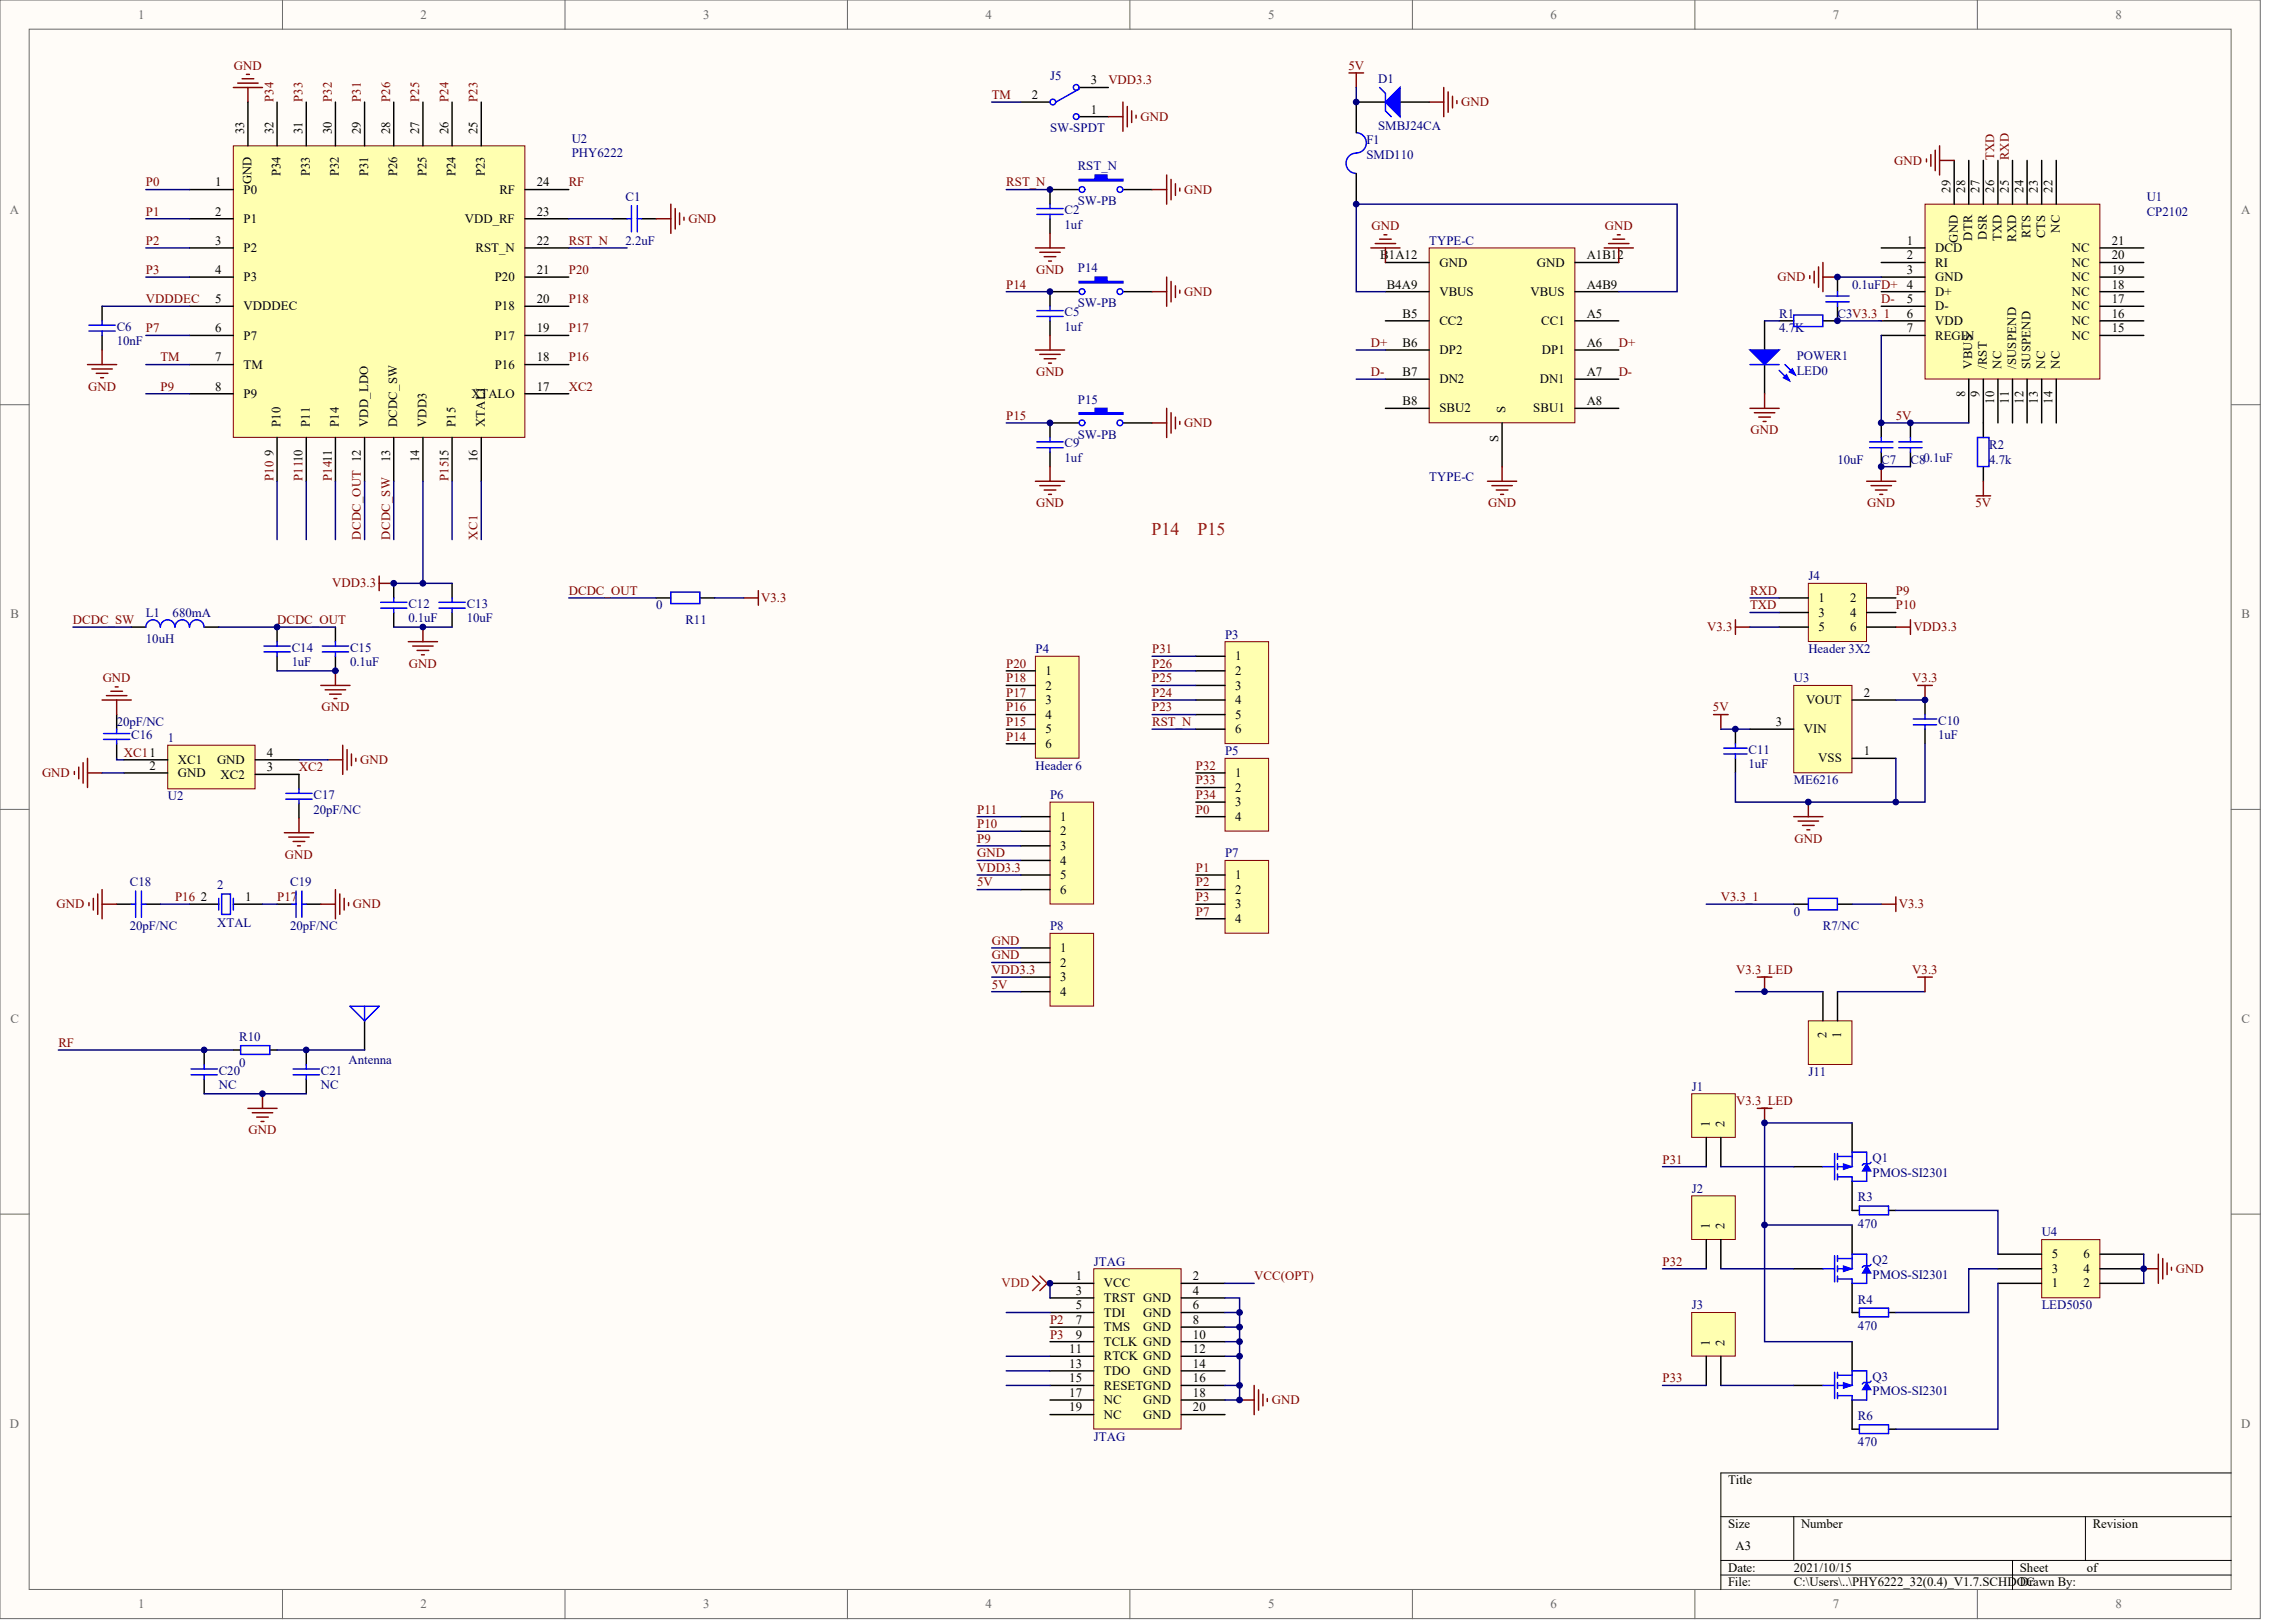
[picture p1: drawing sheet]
<svg xmlns="http://www.w3.org/2000/svg" width="840mm" height="594mm" viewBox="0 0 840 594" stroke-linecap="round" stroke-linejoin="round" font-family="sans-serif">
<defs><g id="words">
<g font-size="6.6" fill="#f00">
<text x="421.6" y="195.9">P14</text>
<text x="438.5" y="195.9">P15</text>
</g>
<g font-size="4.7" fill="#696969">
<text x="50.6" y="6.9">1</text>
<text x="154" y="6.9">2</text>
<text x="257.4" y="6.9">3</text>
<text x="360.9" y="6.9">4</text>
<text x="464.3" y="6.9">5</text>
<text x="567.7" y="6.9">6</text>
<text x="671.2" y="6.9">7</text>
<text x="774.6" y="6.9">8</text>
<text x="3.6" y="78.2">A</text>
<text x="820.6" y="78.2">A</text>
<text x="3.8" y="226.4">B</text>
<text x="820.8" y="226.4">B</text>
<text x="3.8" y="374.5">C</text>
<text x="820.8" y="374.5">C</text>
<text x="3.6" y="522.6">D</text>
<text x="820.6" y="522.6">D</text>
<text x="50.6" y="588.7">1</text>
<text x="154" y="588.7">2</text>
<text x="257.4" y="588.7">3</text>
<text x="360.9" y="588.7">4</text>
<text x="464.3" y="588.7">5</text>
<text x="567.7" y="588.7">6</text>
<text x="671.2" y="588.7">7</text>
<text x="774.6" y="588.7">8</text>
</g>
<g font-size="4.7" fill="#800000">
<text x="85.7" y="25.5">GND</text>
<text x="493.7" y="25.5">5V</text>
<text x="405.8" y="30.9">VDD3.3</text>
<text x="363.1" y="36.2">TM</text>
<text x="535.1" y="38.9">GND</text>
<text x="417.6" y="44.2">GND</text>
<text x="693.5" y="60.2">GND</text>
<text x="53.4" y="68.2">P0</text>
<text x="208.3" y="68.2">RF</text>
<text x="368.5" y="68.2">RST_N</text>
<text x="433.6" y="70.9">GND</text>
<text x="53.4" y="78.9">P1</text>
<text x="252" y="81.6">GND</text>
<text x="53.4" y="89.6">P2</text>
<text x="208.3" y="89.6">RST_N</text>
<text x="502.2" y="84.3">GND</text>
<text x="587.6" y="84.3">GND</text>
<text x="53.4" y="100.3">P3</text>
<text x="208.3" y="100.3">P20</text>
<text x="379.3" y="100.3">GND</text>
<text x="368.5" y="105.6">P14</text>
<text x="650.8" y="102.9">GND</text>
<text x="53.4" y="110.9">VDDDEC</text>
<text x="208.3" y="110.9">P18</text>
<text x="433.6" y="108.3">GND</text>
<text x="688.8" y="110.9">D-</text>
<text x="53.4" y="121.6">P7</text>
<text x="208.3" y="121.6">P17</text>
<text x="502" y="127">D+</text>
<text x="592.7" y="127">D+</text>
<text x="58.7" y="132.3">TM</text>
<text x="208.3" y="132.3">P16</text>
<text x="379.3" y="137.6">GND</text>
<text x="502" y="137.6">D-</text>
<text x="592.7" y="137.6">D-</text>
<text x="32.3" y="143">GND</text>
<text x="58.7" y="143">P9</text>
<text x="208.3" y="143">XC2</text>
<text x="368.5" y="153.7">P15</text>
<text x="694.2" y="153.7">5V</text>
<text x="433.6" y="156.3">GND</text>
<text x="641" y="159">GND</text>
<text x="379.3" y="185.7">GND</text>
<text x="544.9" y="185.7">GND</text>
<text x="683.7" y="185.7">GND</text>
<text x="723.3" y="185.7">5V</text>
<text x="121.6" y="215">VDD3.3</text>
<text x="208.3" y="217.7">DCDC_OUT</text>
<text x="278.7" y="220.4">V3.3</text>
<text x="640.8" y="217.7">RXD</text>
<text x="694.2" y="217.7">P9</text>
<text x="640.8" y="223">TXD</text>
<text x="694.2" y="223">P10</text>
<text x="26.7" y="228.4">DCDC_SW</text>
<text x="101.5" y="228.4">DCDC_OUT</text>
<text x="625.1" y="231.1">V3.3</text>
<text x="700.6" y="231.1">VDD3.3</text>
<text x="421.9" y="239.1">P31</text>
<text x="149.7" y="244.4">GND</text>
<text x="368.5" y="244.4">P20</text>
<text x="421.9" y="244.4">P26</text>
<text x="37.6" y="249.7">GND</text>
<text x="368.5" y="249.7">P18</text>
<text x="421.9" y="249.7">P25</text>
<text x="700.2" y="249.7">V3.3</text>
<text x="368.5" y="255.1">P17</text>
<text x="421.9" y="255.1">P24</text>
<text x="117.7" y="260.4">GND</text>
<text x="368.5" y="260.4">P16</text>
<text x="421.9" y="260.4">P23</text>
<text x="627.2" y="260.4">5V</text>
<text x="368.5" y="265.8">P15</text>
<text x="421.9" y="265.8">RST_N</text>
<text x="368.5" y="271.1">P14</text>
<text x="45.4" y="277">XC11</text>
<text x="131.9" y="279.6">GND</text>
<text x="437.9" y="281.8">P32</text>
<text x="15.4" y="284.4">GND</text>
<text x="109.5" y="282.3">XC2</text>
<text x="437.9" y="287.1">P33</text>
<text x="437.9" y="292.4">P34</text>
<text x="357.8" y="297.8">P11</text>
<text x="437.9" y="297.8">P0</text>
<text x="357.8" y="303.1">P10</text>
<text x="357.8" y="308.5">P9</text>
<text x="657" y="308.5">GND</text>
<text x="104.3" y="314.3">GND</text>
<text x="357.8" y="313.8">GND</text>
<text x="357.8" y="319.1">VDD3.3</text>
<text x="437.9" y="319.1">P1</text>
<text x="64.1" y="329.8">P16</text>
<text x="101.5" y="329.8">P17</text>
<text x="357.8" y="324.5">5V</text>
<text x="437.9" y="324.5">P2</text>
<text x="437.9" y="329.8">P3</text>
<text x="630.1" y="329.8">V3.3_1</text>
<text x="20.7" y="332.5">GND</text>
<text x="129.2" y="332.5">GND</text>
<text x="437.9" y="335.1">P7</text>
<text x="695.3" y="332.5">V3.3</text>
<text x="363.1" y="345.8">GND</text>
<text x="363.1" y="351.2">GND</text>
<text x="363.1" y="356.5">VDD3.3</text>
<text x="635.8" y="356.5">V3.3_LED</text>
<text x="700.2" y="356.5">V3.3</text>
<text x="363.1" y="361.8">5V</text>
<text x="21.4" y="383.2">RF</text>
<text x="635.8" y="404.5">V3.3_LED</text>
<text x="91" y="415.2">GND</text>
<text x="608.7" y="425.9">P31</text>
<text x="608.7" y="463.3">P32</text>
<text x="796.7" y="465.9">GND</text>
<text x="459.2" y="468.6">VCC(OPT)</text>
<text x="384.5" y="484.6">P2</text>
<text x="384.5" y="490">P3</text>
<text x="608.7" y="506">P33</text>
<text x="465.6" y="514">GND</text>
</g>
<g font-size="4.7" fill="#000080">
<text x="384.5" y="29.3">J5</text>
<text x="504.6" y="30.3">D1</text>
<text x="504.6" y="47.4">SMBJ24CA</text>
<text x="209.3" y="52.2">U2</text>
<text x="384.5" y="48.5">SW-SPDT</text>
<text x="500.3" y="52.8">F1</text>
<text x="209.3" y="57.6">PHY6222</text>
<text x="500.3" y="58.1">SMD110</text>
<text x="394.6" y="62.4">RST_N</text>
<text x="229.1" y="73.6">C1</text>
<text x="394.6" y="75.2">SW-PB</text>
<text x="786" y="73.6">U1</text>
<text x="389.8" y="78.4">C2</text>
<text x="389.8" y="83.7">1uf</text>
<text x="786" y="78.9">CP2102</text>
<text x="229.1" y="89.6">2.2uF</text>
<text x="523.3" y="89.6">TYPE-C</text>
<text x="394.6" y="99.7">P14</text>
<text x="678.2" y="105.6">0.1uFD+</text>
<text x="394.6" y="112.6">SW-PB</text>
<text x="389.8" y="115.8">C5</text>
<text x="651.5" y="116.3">R1</text>
<text x="672.8" y="116.3">C3V3.3_1</text>
<text x="42.7" y="121.1">C6</text>
<text x="389.8" y="121.1">1uf</text>
<text x="651.5" y="121.6">4.7K</text>
<text x="42.7" y="126.4">10nF</text>
<text x="657.9" y="131.8">POWER1</text>
<text x="657.9" y="137.1">LED0</text>
<text x="394.6" y="147.8">P15</text>
<text x="394.6" y="160.6">SW-PB</text>
<text x="389.8" y="163.8">C9</text>
<text x="728.4" y="164.3">R2</text>
<text x="389.8" y="169.1">1uf</text>
<text x="672.8" y="169.7">10uF</text>
<text x="688.8" y="169.7">C7</text>
<text x="699.5" y="169.7">C80.1uF</text>
<text x="728.4" y="169.7">4.7k</text>
<text x="523.3" y="176.1">TYPE-C</text>
<text x="662.1" y="212.4">J4</text>
<text x="53.4" y="225.7">L1</text>
<text x="63.2" y="225.7">680mA</text>
<text x="149.5" y="222.5">C12</text>
<text x="149.5" y="227.9">0.1uF</text>
<text x="170.9" y="222.5">C13</text>
<text x="170.9" y="227.9">10uF</text>
<text x="240.3" y="223">0</text>
<text x="251" y="228.4">R11</text>
<text x="448.6" y="233.7">P3</text>
<text x="53.4" y="235.3">10uH</text>
<text x="106.8" y="238.5">C14</text>
<text x="128.2" y="238.5">C15</text>
<text x="379.1" y="239.1">P4</text>
<text x="662.1" y="239.1">Header 3X2</text>
<text x="106.8" y="243.9">1uF</text>
<text x="128.2" y="243.9">0.1uF</text>
<text x="656.8" y="249.7">U3</text>
<text x="42.7" y="265.8">20pF/NC</text>
<text x="709.7" y="265.2">C10</text>
<text x="48.1" y="270.6">C16</text>
<text x="61.4" y="271.6">1</text>
<text x="640.3" y="275.9">C11</text>
<text x="709.7" y="270.6">1uF</text>
<text x="379.1" y="281.8">Header 6</text>
<text x="448.6" y="276.4">P5</text>
<text x="640.3" y="281.2">1uF</text>
<text x="656.8" y="287.1">ME6216</text>
<text x="61.4" y="293">U2</text>
<text x="114.8" y="292.4">C17</text>
<text x="384.5" y="292.4">P6</text>
<text x="114.8" y="297.8">20pF/NC</text>
<text x="448.6" y="313.8">P7</text>
<text x="47.5" y="324.5">C18</text>
<text x="79.6" y="325.5">2</text>
<text x="106.3" y="324.5">C19</text>
<text x="656.8" y="335.1">0</text>
<text x="47.5" y="340.5">20pF/NC</text>
<text x="79.6" y="339.4">XTAL</text>
<text x="106.3" y="340.5">20pF/NC</text>
<text x="384.5" y="340.5">P8</text>
<text x="667.5" y="340.5">R7/NC</text>
<text x="87.6" y="381.1">R10</text>
<text x="127.6" y="389.6">Antenna</text>
<text x="80.1" y="393.3">C20</text>
<text x="87.6" y="390.7">0</text>
<text x="117.5" y="393.3">C21</text>
<text x="662.1" y="393.9">J11</text>
<text x="80.1" y="398.7">NC</text>
<text x="117.5" y="398.7">NC</text>
<text x="619.4" y="399.2">J1</text>
<text x="685.6" y="425.4">Q1</text>
<text x="685.6" y="430.7">PMOS-SI2301</text>
<text x="619.4" y="436.6">J2</text>
<text x="680.3" y="439.8">R3</text>
<text x="680.3" y="449.4">470</text>
<text x="747.6" y="452.6">U4</text>
<text x="400.5" y="463.3">JTAG</text>
<text x="685.6" y="462.7">Q2</text>
<text x="685.6" y="468.1">PMOS-SI2301</text>
<text x="619.4" y="479.3">J3</text>
<text x="680.3" y="477.1">R4</text>
<text x="747.6" y="479.3">LED5050</text>
<text x="680.3" y="486.8">470</text>
<text x="685.6" y="505.4">Q3</text>
<text x="685.6" y="510.8">PMOS-SI2301</text>
<text x="680.3" y="519.8">R6</text>
<text x="400.5" y="527.3">JTAG</text>
<text x="680.3" y="529.5">470</text>
</g>
<g font-size="4.7">
<text x="399.4" y="30.9">3</text>
<text x="377.9" y="36.2">2</text>
<text x="399.4" y="41.6">1</text>
<text x="78.8" y="68.2">1</text>
<text x="89.2" y="70.9">P0</text>
<text x="182.8" y="70.9">RF</text>
<text x="196.5" y="68.2">24</text>
<text x="78.8" y="78.9">2</text>
<text x="89.2" y="81.6">P1</text>
<text x="170.2" y="81.6">VDD_RF</text>
<text x="196.5" y="78.9">23</text>
<text x="78.8" y="89.6">3</text>
<text x="196.5" y="89.6">22</text>
<text x="698.2" y="89.6">1</text>
<text x="773.2" y="89.6">21</text>
<text x="89.2" y="92.3">P2</text>
<text x="174.1" y="92.3">RST_N</text>
<text x="505.4" y="94.9">B1A12</text>
<text x="581" y="94.9">A1B12</text>
<text x="698.2" y="94.9">2</text>
<text x="708.6" y="92.3">DCD</text>
<text x="758.6" y="92.3">NC</text>
<text x="773.2" y="94.9">20</text>
<text x="78.8" y="100.3">4</text>
<text x="196.5" y="100.3">21</text>
<text x="527" y="97.6">GND</text>
<text x="562.7" y="97.6">GND</text>
<text x="698.2" y="100.3">3</text>
<text x="708.6" y="97.6">RI</text>
<text x="758.6" y="97.6">NC</text>
<text x="773.2" y="100.3">19</text>
<text x="89.2" y="102.9">P3</text>
<text x="181.1" y="102.9">P20</text>
<text x="507.8" y="105.6">B4A9</text>
<text x="581" y="105.6">A4B9</text>
<text x="698.2" y="105.6">4</text>
<text x="708.6" y="102.9">GND</text>
<text x="758.6" y="102.9">NC</text>
<text x="773.2" y="105.6">18</text>
<text x="78.8" y="110.9">5</text>
<text x="89.2" y="113.6">VDDDEC</text>
<text x="181.1" y="113.6">P18</text>
<text x="196.5" y="110.9">20</text>
<text x="527" y="108.3">VBUS</text>
<text x="560.4" y="108.3">VBUS</text>
<text x="698.2" y="110.9">5</text>
<text x="708.6" y="108.3">D+</text>
<text x="708.6" y="113.6">D-</text>
<text x="758.6" y="113.6">NC</text>
<text x="758.6" y="108.3">NC</text>
<text x="773.2" y="110.9">17</text>
<text x="513.5" y="116.3">B5</text>
<text x="527" y="119">CC2</text>
<text x="564.3" y="119">CC1</text>
<text x="581" y="116.3">A5</text>
<text x="698.2" y="116.3">6</text>
<text x="708.6" y="119">VDD</text>
<text x="758.6" y="119">NC</text>
<text x="773.2" y="116.3">16</text>
<text x="78.8" y="121.6">6</text>
<text x="89.2" y="124.3">P7</text>
<text x="181.1" y="124.3">P17</text>
<text x="196.5" y="121.6">19</text>
<text x="698.2" y="121.6">7</text>
<text x="708.6" y="124.3">REGIN</text>
<text x="758.6" y="124.3">NC</text>
<text x="773.2" y="121.6">15</text>
<text x="513.5" y="127">B6</text>
<text x="527" y="129.6">DP2</text>
<text x="564.5" y="129.6">DP1</text>
<text x="581" y="127">A6</text>
<text x="78.8" y="132.3">7</text>
<text x="89.2" y="135">TM</text>
<text x="181.1" y="135">P16</text>
<text x="196.5" y="132.3">18</text>
<text x="513.5" y="137.6">B7</text>
<text x="581" y="137.6">A7</text>
<text x="78.8" y="143">8</text>
<text x="196.5" y="143">17</text>
<text x="527" y="140.3">DN2</text>
<text x="563.8" y="140.3">DN1</text>
<text x="89.2" y="145.6">P9</text>
<text x="172.6" y="145.6">XTALO</text>
<text x="513.5" y="148.3">B8</text>
<text x="581" y="148.3">A8</text>
<text x="527" y="151">SBU2</text>
<text x="561.4" y="151">SBU1</text>
<text x="665.9" y="220.4">1</text>
<text x="677.4" y="220.4">2</text>
<text x="665.9" y="225.7">3</text>
<text x="677.4" y="225.7">4</text>
<text x="665.9" y="231.1">5</text>
<text x="677.4" y="231.1">6</text>
<text x="452.3" y="241.7">1</text>
<text x="382.9" y="247.1">1</text>
<text x="452.3" y="247.1">2</text>
<text x="382.9" y="252.4">2</text>
<text x="382.9" y="257.7">3</text>
<text x="452.3" y="252.4">3</text>
<text x="452.3" y="257.7">4</text>
<text x="661.3" y="257.7">VOUT</text>
<text x="682.4" y="255.1">2</text>
<text x="382.9" y="263.1">4</text>
<text x="452.3" y="263.1">5</text>
<text x="382.9" y="268.4">5</text>
<text x="452.3" y="268.4">6</text>
<text x="650.2" y="265.8">3</text>
<text x="660.5" y="268.4">VIN</text>
<text x="382.9" y="273.8">6</text>
<text x="54.8" y="281.8">2</text>
<text x="65.1" y="279.6">XC1</text>
<text x="79.5" y="279.6">GND</text>
<text x="97.7" y="277">4</text>
<text x="665.8" y="279.1">VSS</text>
<text x="682.4" y="276.4">1</text>
<text x="65.1" y="284.4">GND</text>
<text x="80.8" y="285">XC2</text>
<text x="97.7" y="282.3">3</text>
<text x="452.3" y="284.4">1</text>
<text x="452.3" y="289.8">2</text>
<text x="452.3" y="295.1">3</text>
<text x="388.2" y="300.5">1</text>
<text x="388.2" y="305.8">2</text>
<text x="452.3" y="300.5">4</text>
<text x="388.2" y="311.1">3</text>
<text x="388.2" y="316.5">4</text>
<text x="388.2" y="321.8">5</text>
<text x="452.3" y="321.8">1</text>
<text x="73.5" y="329.8">2</text>
<text x="89.7" y="329.8">1</text>
<text x="388.2" y="327.1">6</text>
<text x="452.3" y="327.1">2</text>
<text x="452.3" y="332.5">3</text>
<text x="452.3" y="337.8">4</text>
<text x="388.2" y="348.5">1</text>
<text x="388.2" y="353.8">2</text>
<text x="388.2" y="359.2">3</text>
<text x="388.2" y="364.5">4</text>
<text x="751.3" y="460.6">5</text>
<text x="762.9" y="460.6">6</text>
<text x="751.3" y="465.9">3</text>
<text x="762.9" y="465.9">4</text>
<text x="393.9" y="468.6">1</text>
<text x="393.9" y="473.9">3</text>
<text x="404.2" y="471.3">VCC</text>
<text x="436.8" y="468.6">2</text>
<text x="436.8" y="473.9">4</text>
<text x="751.3" y="471.3">1</text>
<text x="762.9" y="471.3">2</text>
<text x="393.9" y="479.3">5</text>
<text x="404.2" y="476.6">TRST GND</text>
<text x="436.8" y="479.3">6</text>
<text x="393.9" y="484.6">7</text>
<text x="404.2" y="481.9">TDI</text>
<text x="418.5" y="481.9">GND</text>
<text x="436.8" y="484.6">8</text>
<text x="393.9" y="490">9</text>
<text x="404.2" y="487.3">TMS</text>
<text x="418.5" y="487.3">GND</text>
<text x="436.8" y="490">10</text>
<text x="391.5" y="495.3">11</text>
<text x="404.2" y="492.6">TCLK GND</text>
<text x="404.2" y="498">RTCK GND</text>
<text x="436.8" y="495.3">12</text>
<text x="391.5" y="500.6">13</text>
<text x="404.2" y="503.3">TDO</text>
<text x="418.5" y="503.3">GND</text>
<text x="436.8" y="500.6">14</text>
<text x="391.5" y="506">15</text>
<text x="404.2" y="508.6">RESETGND</text>
<text x="436.8" y="506">16</text>
<text x="391.5" y="511.3">17</text>
<text x="404.2" y="514">NC</text>
<text x="418.5" y="514">GND</text>
<text x="436.8" y="511.3">18</text>
<text x="391.5" y="516.6">19</text>
<text x="404.2" y="519.3">NC</text>
<text x="418.5" y="519.3">GND</text>
<text x="436.8" y="516.6">20</text>
<text x="632.8" y="543.3">Title</text>
<text x="632.8" y="559.3">Size</text>
<text x="659.5" y="559.3">Number</text>
<text x="766.3" y="559.3">Revision</text>
<text x="635.4" y="567.4">A3</text>
<text x="632.8" y="575.4">Date:</text>
<text x="656.8" y="575.4">2021/10/15</text>
<text x="739.6" y="575.4">Sheet</text>
<text x="764.1" y="575.4">of</text>
<text x="632.8" y="580.7">File:</text>
<text x="656.8" y="580.7">C:\Users\..\PHY6222_32(0.4)_V1.7.SCHDOC</text>
<text x="739.6" y="580.7">Drawn By:</text>
</g>
<text font-size="4.7" fill="#f00" x="366.7" y="471.3">VDD</text>
<g font-size="4.6" fill="#800000">
<text x="100.1" y="37.4" transform="rotate(-90 100.1 37.4)">P34</text>
<text x="110.8" y="37.4" transform="rotate(-90 110.8 37.4)">P33</text>
<text x="121.5" y="37.4" transform="rotate(-90 121.5 37.4)">P32</text>
<text x="132.1" y="37.4" transform="rotate(-90 132.1 37.4)">P31</text>
<text x="142.8" y="37.4" transform="rotate(-90 142.8 37.4)">P26</text>
<text x="153.5" y="37.4" transform="rotate(-90 153.5 37.4)">P25</text>
<text x="164.2" y="37.4" transform="rotate(-90 164.2 37.4)">P24</text>
<text x="174.9" y="37.4" transform="rotate(-90 174.9 37.4)">P23</text>
<text x="730.2" y="58.7" transform="rotate(-90 730.2 58.7)">TXD</text>
<text x="735.5" y="58.7" transform="rotate(-90 735.5 58.7)">RXD</text>
<text x="100.1" y="176.2" transform="rotate(-90 100.1 176.2)">P10</text>
<text x="110.8" y="176.2" transform="rotate(-90 110.8 176.2)">P1110</text>
<text x="121.5" y="176.2" transform="rotate(-90 121.5 176.2)">P1411</text>
<text x="164.2" y="176.2" transform="rotate(-90 164.2 176.2)">P1515</text>
<text x="132.1" y="197.5" transform="rotate(-90 132.1 197.5)">DCDC_OUT 12</text>
<text x="142.8" y="197.5" transform="rotate(-90 142.8 197.5)">DCDC_SW</text>
<text x="174.9" y="197.5" transform="rotate(-90 174.9 197.5)">XC1</text>
</g>
<g font-size="4.6">
<text x="89.4" y="49.1" transform="rotate(-90 89.4 49.1)">33</text>
<text x="100.1" y="49.1" transform="rotate(-90 100.1 49.1)">32</text>
<text x="110.8" y="49.1" transform="rotate(-90 110.8 49.1)">31</text>
<text x="121.5" y="49.1" transform="rotate(-90 121.5 49.1)">30</text>
<text x="132.1" y="49.1" transform="rotate(-90 132.1 49.1)">29</text>
<text x="142.8" y="49.1" transform="rotate(-90 142.8 49.1)">28</text>
<text x="153.5" y="49.1" transform="rotate(-90 153.5 49.1)">27</text>
<text x="164.2" y="49.1" transform="rotate(-90 164.2 49.1)">26</text>
<text x="174.9" y="49.1" transform="rotate(-90 174.9 49.1)">25</text>
<text x="102.8" y="64.6" transform="rotate(-90 102.8 64.6)">P34</text>
<text x="113.4" y="64.6" transform="rotate(-90 113.4 64.6)">P33</text>
<text x="124.1" y="64.6" transform="rotate(-90 124.1 64.6)">P32</text>
<text x="134.8" y="64.6" transform="rotate(-90 134.8 64.6)">P31</text>
<text x="145.5" y="64.6" transform="rotate(-90 145.5 64.6)">P26</text>
<text x="156.2" y="64.6" transform="rotate(-90 156.2 64.6)">P25</text>
<text x="166.8" y="64.6" transform="rotate(-90 166.8 64.6)">P24</text>
<text x="177.5" y="64.6" transform="rotate(-90 177.5 64.6)">P23</text>
<text x="92.1" y="67.5" transform="rotate(-90 92.1 67.5)">GND</text>
<text x="714.2" y="70.5" transform="rotate(-90 714.2 70.5)">29</text>
<text x="719.5" y="70.5" transform="rotate(-90 719.5 70.5)">28</text>
<text x="724.9" y="70.5" transform="rotate(-90 724.9 70.5)">27</text>
<text x="730.2" y="70.5" transform="rotate(-90 730.2 70.5)">26</text>
<text x="735.5" y="70.5" transform="rotate(-90 735.5 70.5)">25</text>
<text x="740.9" y="70.5" transform="rotate(-90 740.9 70.5)">24</text>
<text x="746.2" y="70.5" transform="rotate(-90 746.2 70.5)">23</text>
<text x="751.6" y="70.5" transform="rotate(-90 751.6 70.5)">22</text>
<text x="716.9" y="88.9" transform="rotate(-90 716.9 88.9)">GND</text>
<text x="722.2" y="88.1" transform="rotate(-90 722.2 88.1)">DTR</text>
<text x="727.5" y="87.8" transform="rotate(-90 727.5 87.8)">DSR</text>
<text x="732.9" y="88.3" transform="rotate(-90 732.9 88.3)">TXD</text>
<text x="738.2" y="88.6" transform="rotate(-90 738.2 88.6)">RXD</text>
<text x="743.6" y="87.3" transform="rotate(-90 743.6 87.3)">RTS</text>
<text x="748.9" y="87.3" transform="rotate(-90 748.9 87.3)">CTS</text>
<text x="754.2" y="85.1" transform="rotate(-90 754.2 85.1)">NC</text>
<text x="722.2" y="135.1" transform="rotate(-90 722.2 135.1)">VBUS</text>
<text x="727.5" y="135.1" transform="rotate(-90 727.5 135.1)">/RST</text>
<text x="732.9" y="135.1" transform="rotate(-90 732.9 135.1)">NC</text>
<text x="738.2" y="135.1" transform="rotate(-90 738.2 135.1)">/SUSPEND</text>
<text x="743.6" y="135.1" transform="rotate(-90 743.6 135.1)">SUSPEND</text>
<text x="748.9" y="135.1" transform="rotate(-90 748.9 135.1)">NC</text>
<text x="754.2" y="135.1" transform="rotate(-90 754.2 135.1)">NC</text>
<text x="719.5" y="145.5" transform="rotate(-90 719.5 145.5)">8</text>
<text x="724.9" y="145.5" transform="rotate(-90 724.9 145.5)">9</text>
<text x="730.2" y="147.9" transform="rotate(-90 730.2 147.9)">10</text>
<text x="735.5" y="147.9" transform="rotate(-90 735.5 147.9)">11</text>
<text x="740.9" y="147.9" transform="rotate(-90 740.9 147.9)">12</text>
<text x="746.2" y="147.9" transform="rotate(-90 746.2 147.9)">13</text>
<text x="751.6" y="147.9" transform="rotate(-90 751.6 147.9)">14</text>
<text x="551.3" y="151.1" transform="rotate(-90 551.3 151.1)">S</text>
<text x="102.8" y="156.4" transform="rotate(-90 102.8 156.4)">P10</text>
<text x="113.4" y="156.4" transform="rotate(-90 113.4 156.4)">P11</text>
<text x="124.1" y="156.4" transform="rotate(-90 124.1 156.4)">P14</text>
<text x="134.8" y="156.4" transform="rotate(-90 134.8 156.4)">VDD_LDO</text>
<text x="145.5" y="156.4" transform="rotate(-90 145.5 156.4)">DCDC_SW</text>
<text x="156.2" y="156.4" transform="rotate(-90 156.2 156.4)">VDD3</text>
<text x="166.8" y="156.4" transform="rotate(-90 166.8 156.4)">P15</text>
<text x="177.5" y="156.4" transform="rotate(-90 177.5 156.4)">XTALI</text>
<text x="548.6" y="161.7" transform="rotate(-90 548.6 161.7)">S</text>
<text x="100.1" y="166.8" transform="rotate(-90 100.1 166.8)">9</text>
<text x="142.8" y="169.2" transform="rotate(-90 142.8 169.2)">13</text>
<text x="153.5" y="169.2" transform="rotate(-90 153.5 169.2)">14</text>
<text x="174.9" y="169.2" transform="rotate(-90 174.9 169.2)">16</text>
<text x="668.8" y="379.8" transform="rotate(-90 668.8 379.8)">2</text>
<text x="674.1" y="379.8" transform="rotate(-90 674.1 379.8)">1</text>
<text x="626.1" y="412.6" transform="rotate(-90 626.1 412.6)">1</text>
<text x="631.4" y="412.6" transform="rotate(-90 631.4 412.6)">2</text>
<text x="626.1" y="450" transform="rotate(-90 626.1 450)">1</text>
<text x="631.4" y="450" transform="rotate(-90 631.4 450)">2</text>
<text x="626.1" y="492.7" transform="rotate(-90 626.1 492.7)">1</text>
<text x="631.4" y="492.7" transform="rotate(-90 631.4 492.7)">2</text>
</g>
</g></defs>
<g fill="#fffcf8" stroke="#696969" stroke-width=".37">
<path d="M0 0h827.6v592.5h-827.6z"/>
<path d="M10.7 10.7h806.3v571.1h-806.3z"/>
</g>
<g fill="none" stroke="#696969" stroke-width=".37">
<path d="M103.4 0v10.7M206.9 0v10.7M310.3 0v10.7M413.7 0v10.7M517.2 0v10.7M620.6 0v10.7M724 0v10.7M0 148.1h10.7M817 148.1h10.7M0 296.3h10.7M817 296.3h10.7M0 444.4h10.7"/>
<path d="M817 444.4h10.7M103.4 581.9v10.6M206.9 581.9v10.6M310.3 581.9v10.6M413.7 581.9v10.6M517.2 581.9v10.6M620.6 581.9v10.6M724 581.9v10.6"/>
</g>
<path d="M817 539.1h-186.9v42.8M630.1 555.2h186.9M656.8 555.2v16M763.6 555.2v16M630.1 571.2h186.9M630.1 576.5h186.9M736.9 571.2v10.7" fill="none" stroke="#000" stroke-width=".37"/>
<path d="M120.1 278.1h5.4M125.5 272.8v10.7M127.1 274.4v7.5M128.7 276v4.3M130.3 277.6v1.1" fill="none" stroke="#800000" stroke-width=".53"/>
<path d="M61.4 272.8h32v15.9h-32z" fill="#ffffb0" stroke="#800000" stroke-width=".37"/>
<g fill="none" stroke="#000" stroke-width=".53">
<path d="M224.3 80.1h5.3M235 80.1h5.3M37.4 112.1v5.3M37.4 122.8v5.3M144.2 213.5v5.4M165.5 213.5v5.4M48.1 229.5h5.3M74.8 229.5h5.3M101.5 229.5v5.4M122.8 229.5v5.4M144.2 224.2v5.3M165.5 224.2v5.3"/>
<path d="M101.5 240.2v5.4M122.8 240.2v5.4M45.4 278.1h16M93.4 278.1h16.1M45.4 282.9h16M93.4 283.5h16.1"/>
</g>
<g fill="none" stroke="#800000" stroke-width=".53">
<path d="M85.4 32h10.7M87 30.4h7.5M88.6 28.8h4.3M90.2 27.2h1.1M90.8 32v5.4M245.6 74.7v10.7M247.2 76.3v7.5M248.8 77.9v4.3M250.4 79.5v1.1M240.3 80.1h5.3M32 133.5h10.7M33.6 135.1h7.5"/>
<path d="M35.2 136.7h4.3M36.8 138.3h1.1M37.4 128.1v5.4M149.5 234.9h10.7M151.1 236.5h7.5M152.7 238.1h4.3M154.3 239.7h1.1M154.9 229.5v5.4M117.5 250.9h10.7M119.1 252.5h7.5M120.7 254.1h4.3M122.3 255.7h1.1"/>
<path d="M122.8 245.6v5.3M30.4 279.2v7.5M32 277.6v10.7M27.2 282.4v1.1M28.8 280.8v4.3M32 282.9h5.4"/>
</g>
<g fill="none" stroke="#00f" stroke-width=".53">
<path d="M231.2 75.3v9.6M233.4 75.3v9.6M229.6 80.1h1.6M233.4 80.1h1.6M32.6 119h9.6M37.4 117.4v1.6M32.6 121.2h9.6M37.4 121.2v1.6M144.2 218.9v1.6M165.5 218.9v1.6M58.7 229.5a2.64 2.64 0 0 0-2.7-2.6 2.64 2.64 0 0 0-2.6 2.6M64 229.5a2.64 2.64 0 0 0-2.6-2.6 2.64 2.64 0 0 0-2.7 2.6"/>
<path d="M74.7 229.5a2.67 2.67 0 0 0-2.7-2.6 2.67 2.67 0 0 0-2.6 2.6 2.64 2.64 0 0 0-2.7-2.6 2.64 2.64 0 0 0-2.6 2.6M96.7 238.6h9.6M96.7 236.5h9.6M101.5 234.9v1.6M101.5 238.6v1.6M118 238.6h9.6M118 236.5h9.6M122.8 234.9v1.6M122.8 238.6v1.6M139.4 222.6h9.6M139.4 220.5h9.6M144.2 222.6v1.6"/>
<path d="M160.7 222.6h9.6M160.7 220.5h9.6M165.5 222.6v1.6"/>
</g>
<path d="M85.4 53.4h106.8v106.7h-106.8z" fill="#ffffb0" stroke="#800000" stroke-width=".37"/>
<g fill="none" stroke="#000" stroke-width=".53">
<path d="M90.8 37.4v16M101.5 37.4v16M112.1 37.4v16M122.8 37.4v16M133.5 37.4v16M144.2 37.4v16M154.9 37.4v16M165.5 37.4v16M176.2 37.4v16M69.4 69.4h16M192.2 69.4h16.1M69.4 80.1h16"/>
<path d="M69.4 90.7h16M192.2 80.1h16.1M192.2 90.7h16.1M69.4 101.4h16M69.4 112.1h16M192.2 101.4h16.1M192.2 112.1h16.1M69.4 122.8h16M69.4 133.5h16M192.2 122.8h16.1M192.2 133.5h16.1M69.4 144.1h16"/>
<path d="M192.2 144.1h16.1M101.5 160.1v16.1M112.1 160.1v16.1M122.8 160.1v16.1M133.5 160.1v16.1M144.2 160.1v16.1M154.9 160.1v16.1M165.5 160.1v16.1M176.2 160.1v16.1M42.7 261.6v5.3M42.7 272.2v5.4M109.5 283.5v5.3"/>
<path d="M109.5 294.1v5.4M42.7 331h5.4M53.4 331h5.3M69.4 331h10.7M85.4 331h10.7M101.5 331h5.3M112.1 331h5.4M74.8 384.3v5.4M74.8 395v5.4M112.1 384.3v5.4M112.1 395v5.4"/>
</g>
<g fill="none" stroke="#00f" stroke-width=".53">
<path d="M37.9 270.6h9.6M37.9 268.5h9.6M42.7 266.9v1.6M42.7 270.6v1.6M104.7 290.4h9.6M104.7 292.5h9.6M109.5 288.8v1.6M109.5 292.5v1.6M48.1 331h1.6M49.7 326.2v9.6M51.8 331h1.6M51.8 326.2v9.6"/>
<path d="M80.1 328.8v4.3M81.2 327.2h3.2v7.5h-3.2zM85.4 328.8v4.3M106.8 331h1.6M108.4 326.2v9.6M110.5 331h1.6M110.5 326.2v9.6M70 393.4h9.6M70 391.3h9.6M74.8 389.7v1.6M74.8 393.4v1.6M107.3 393.4h9.6"/>
<path d="M107.3 391.3h9.6M112.1 389.7v1.6M112.1 393.4v1.6"/>
</g>
<g fill="none" stroke="#800000" stroke-width=".53">
<path d="M37.4 256.2h10.7M39 254.6h7.5M40.6 253h4.3M42.2 251.4h1.1M42.7 256.2v5.4M109.5 299.5v5.3M104.1 304.8h10.7M105.7 306.4h7.5M107.3 308h4.3M108.9 309.6h1.1M32.6 330.4v1.1M34.2 328.8v4.3"/>
<path d="M35.8 327.2v7.5M37.4 325.6v10.7M37.4 331h5.3M117.5 331h5.3M122.8 325.6v10.7M124.4 327.2v7.5M126 328.8v4.3M127.6 330.4v1.1"/>
</g>
<path d="M704.9 74.7h64v64h-64z" fill="#ffffb0" stroke="#800000" stroke-width=".37"/>
<g fill="none" stroke="#000" stroke-width=".53">
<path d="M507.3 37.4h-10.7v11.2M512.6 37.4h10.7M715.5 58.7v16M720.9 58.7v16M726.2 58.7v16M731.6 58.7v16M736.9 58.7v16M742.2 58.7v16M747.6 58.7v16M752.9 58.7v16M496.6 63.5v11.2M688.8 90.7h16.1"/>
<path d="M688.8 96.1h16.1M768.9 90.7h16.1M768.9 96.1h16.1M646.1 117.4v10.7M651.5 117.4h5.3M672.8 112.1v5.3h-5.3M672.8 101.4v5.4M688.8 101.4h16.1M688.8 106.8h16.1M688.8 112.1h16.1M688.8 117.4h16.1M768.9 101.4h16.1"/>
<path d="M768.9 106.8h16.1M768.9 112.1h16.1M768.9 117.4h16.1M646.1 133.5v10.6M688.8 122.8h16.1M720.9 138.8v16M726.2 138.8v21.3M731.6 138.8v16M736.9 138.8v16M742.2 138.8v16M747.6 138.8v16M752.9 138.8v16"/>
<path d="M768.9 122.8h16.1M688.8 154.8v5.3M699.5 154.8v5.3M688.8 165.5v5.3M699.5 165.5v5.3M726.2 170.8v5.4"/>
</g>
<g fill="none" stroke="#00f" stroke-width=".53">
<path d="M505.2 32l2.1 2.2v6.4l2.1 2.1M496.7 48.6a3.8 3.8 0 0 1 3.6 4.2 3.8 3.8 0 0 1-4.4 3.3 3.7 3.7 0 0 0-3 4 3.7 3.7 0 0 0 3.6 3.4M656.8 115.3h10.6v4.2h-10.6zM668.6 108.4h8.5M668.6 110.5h8.5M672.8 106.8v1.6M672.8 110.5v1.6M640.8 133.5h10.7M651.5 135.6l3.7 3.7M653.6 133.5l3.7 3.7M684.6 161.7h8.5M684.6 163.9h8.5"/>
<path d="M688.8 160.1v1.6M688.8 163.9v1.6M695.3 161.7h8.5M695.3 163.9h8.5M699.5 160.1v1.6M699.5 163.9v1.6M724.1 160.1h4.2v10.7h-4.2z"/>
</g>
<g fill="#00f" stroke="#00f" stroke-width=".53">
<path d="M640.8 128.1h10.7l-5.4 5.4z"/>
<path d="M653.1 138.3l1-1.1 1.1 2.1z"/>
<path d="M655.2 136.1l1.1-1 1 2.1z"/>
<path d="M507.3 37.4l5.3-5.4v10.7z"/>
</g>
<g fill="none" stroke="#800000" stroke-width=".53">
<path d="M523.3 37.4h5.3M528.6 32v10.7M530.3 33.6v7.5M531.9 35.2v4.3M533.5 36.8v1.1M705.4 58.2v1.1M707 56.6v4.3M708.6 55v7.5M710.2 53.4v10.7M710.2 58.7h5.3M664.3 99.3v4.3M665.9 97.7v7.5"/>
<path d="M667.5 96.1v10.7M662.7 100.9v1.1M667.5 101.4h5.3M640.8 149.5h10.7M642.4 151.1h7.5M644 152.7h4.3M645.6 154.3h1.1M646.1 144.1v5.4M683.5 176.2h10.7M685.1 177.8h7.5M686.7 179.4h4.3M688.8 170.8v5.4"/>
<path d="M726.2 176.2v5.3M688.3 181h1.1M723.6 181.5h5.3"/>
</g>
<path d="M448.6 277.6h15.9v26.6h-15.9z" fill="#ffffb0" stroke="#800000" stroke-width=".37"/>
<path d="M437.9 282.9h10.7M437.9 288.3h10.7M437.9 293.6h10.7M437.9 298.9h10.7" fill="none" stroke="#000" stroke-width=".53"/>
<path d="M448.6 314.9h15.9v26.7h-15.9z" fill="#ffffb0" stroke="#800000" stroke-width=".37"/>
<path d="M437.9 320.3h10.7M437.9 325.6h10.7M437.9 331h10.7M437.9 336.3h10.7" fill="none" stroke="#000" stroke-width=".53"/>
<path d="M448.6 234.9h15.9v37.3h-15.9z" fill="#ffffb0" stroke="#800000" stroke-width=".37"/>
<path d="M437.9 240.2h10.7M437.9 245.6h10.7M437.9 250.9h10.7M437.9 256.2h10.7M437.9 261.6h10.7M437.9 266.9h10.7" fill="none" stroke="#000" stroke-width=".53"/>
<path d="M384.5 293.6h15.9v37.3h-15.9z" fill="#ffffb0" stroke="#800000" stroke-width=".37"/>
<g fill="none" stroke="#000" stroke-width=".53">
<path d="M373.8 298.9h10.7M373.8 304.3h10.7M373.8 309.6h10.7M373.8 314.9h10.7M373.8 320.3h10.7M373.8 325.6h10.7M678.2 411v10.7M656.8 427h10.7M678.2 432.4v10.7h2.6M678.2 448.4v10.7M691.5 443.1h2.7M656.8 464.4h10.7"/>
<path d="M678.2 469.8v10.6h2.6M678.2 491.1v10.7M691.5 480.4h2.7M656.8 507.1h10.7M678.2 512.5v10.6h2.6M691.5 523.1h2.7"/>
</g>
<g fill="none" stroke="#00f" stroke-width=".53">
<path d="M667.5 427h4.3M671.8 422.2v9.7M672.8 423.3h5.4M672.8 422.2v2.2M672.8 426v2.1M672.8 429.7v2.2M683.5 426v-4.3h-5.3v5.3h-5.4M683.5 428.7v3.7h-5.3v-1.6h-5.4M685.1 425.4l-.5 .6h-2.2l-.5 .5M671.8 459.6v9.6M672.8 459.6v2.1M680.8 441.5h10.7v3.2h-10.7z"/>
<path d="M667.5 464.4h4.3M672.8 463.3v2.2M672.8 467.1v2.1M672.8 460.7h5.4M680.8 478.8h10.7v3.2h-10.7zM683.5 463.3v-4.2h-5.3v5.3h-5.4M683.5 466v3.8h-5.3v-1.6h-5.4M685.1 462.8l-.5 .5h-2.2l-.5 .6M667.5 507.1h4.3M671.8 502.3v9.6M672.8 502.3v2.2M672.8 506.1v2.1"/>
<path d="M672.8 509.8v2.1M672.8 503.4h5.4M683.5 506.1v-4.3h-5.3v5.3h-5.4M683.5 508.7v3.8h-5.3v-1.6h-5.4M685.1 505.5l-.5 .6h-2.2l-.5 .5M680.8 521.5h10.7v3.2h-10.7z"/>
</g>
<g fill="#00f" stroke="#00f" stroke-width=".37">
<path d="M675 426l3.2 1-3.2 1.1z"/>
<path d="M683.5 426l1.6 2.7h-3.2z"/>
<path d="M675 463.3l3.2 1.1-3.2 1.1z"/>
<path d="M683.5 463.3l1.6 2.7h-3.2z"/>
<path d="M675 506.1l3.2 1-3.2 1.1z"/>
<path d="M683.5 506.1l1.6 2.6h-3.2z"/>
</g>
<path d="M747.6 453.7h21.3v21.3h-21.3z" fill="#ffffb0" stroke="#800000" stroke-width=".37"/>
<path d="M731.6 459.1h16M768.9 459.1h16.1M731.6 469.8h16M731.6 464.4h16M768.9 469.8h16.1M768.9 464.4h16.1" fill="none" stroke="#000" stroke-width=".53"/>
<path d="M790.3 459.1v10.7M785 464.4h5.3M791.9 460.7v7.5M793.5 462.3v4.3M795.1 463.9v1.1" fill="none" stroke="#800000" stroke-width=".53"/>
<path d="M619.4 400.4h16v15.9h-16z" fill="#ffffb0" stroke="#800000" stroke-width=".37"/>
<path d="M624.8 416.4v10.6M630.1 416.4v10.6" fill="none" stroke="#000" stroke-width=".53"/>
<path d="M619.4 437.7h16v16h-16z" fill="#ffffb0" stroke="#800000" stroke-width=".37"/>
<path d="M624.8 453.7v10.7M630.1 453.7v10.7" fill="none" stroke="#000" stroke-width=".53"/>
<path d="M619.4 480.4h16v16h-16z" fill="#ffffb0" stroke="#800000" stroke-width=".37"/>
<g fill="none" stroke="#000" stroke-width=".53">
<path d="M373.8 37.4h10.7M395.2 32h10.6M395.2 42.7h10.6M395.2 69.4h-10.7v5.3M411.2 69.4h10.7M384.5 80.1v5.3M384.5 117.4v5.4M395.2 106.8h-10.7v5.3M411.2 106.8h10.7M395.2 154.8h-10.7v5.3M411.2 154.8h10.7M384.5 165.5v5.3"/>
<path d="M624.8 496.4v10.7M630.1 496.4v10.7"/>
</g>
<g fill="none" stroke="#00f" stroke-width=".53">
<path d="M395.2 32.6l-8.6 4.8M379.7 78.5h9.6M379.7 76.3h9.6M384.5 74.7v1.6M384.5 78.5v1.6M379.7 115.8h9.6M379.7 113.7h9.6M384.5 112.1v1.6M384.5 115.8v1.6M379.7 163.9h9.6M379.7 161.7h9.6M384.5 160.1v1.6"/>
<path d="M384.5 163.9v1.6"/>
<circle cx="385.5" cy="37.3" r="1.04"/>
<circle cx="394.1" cy="32" r="1.04"/>
<circle cx="394.1" cy="42.7" r="1.04"/>
<circle cx="396.2" cy="69.4" r="1.04"/>
<circle cx="410.1" cy="69.4" r="1.04"/>
<circle cx="396.2" cy="106.7" r="1.04"/>
<circle cx="410.1" cy="106.7" r="1.04"/>
<circle cx="396.2" cy="154.8" r="1.04"/>
<circle cx="410.1" cy="154.8" r="1.04"/>
</g>
<g fill="#00f" stroke="#00f" stroke-width=".53">
<path d="M395.2 65.7h5.8v-1.6h4.3v1.6h5.9v.5h-16z" fill-rule="evenodd"/>
<path d="M395.2 103h5.8v-1.6h4.3v1.6h5.9v.6h-16z" fill-rule="evenodd"/>
<path d="M395.2 151.1h5.8v-1.6h4.3v1.6h5.9v.5h-16z" fill-rule="evenodd"/>
</g>
<g fill="none" stroke="#800000" stroke-width=".53">
<path d="M411.2 37.4v10.6M412.8 39v7.4M405.8 42.7h5.4M414.4 40.6v4.2M416 42.2v1M421.9 69.4h5.3M427.2 64.1v10.6M428.8 65.7v7.4M430.4 67.3v4.2M432 68.9v1M379.1 90.7h10.7M380.7 92.4h7.5"/>
<path d="M382.3 94h4.3M383.9 95.6h1.1M384.5 85.4v5.3M421.9 106.8h5.3M427.2 101.4v10.7M428.8 103v7.5M430.4 104.6v4.3M432 106.2v1.1M379.1 128.1h10.7M380.7 129.7h7.5M382.3 131.3h4.3M383.9 132.9h1.1"/>
<path d="M384.5 122.8v5.3M421.9 154.8h5.3M427.2 149.5v10.6M428.8 151.1v7.4M430.4 152.7v4.2M432 154.3v1M379.1 176.2h10.7M380.7 177.8h7.5M382.3 179.4h4.3M384.5 170.8v5.4M383.9 181h1.1"/>
</g>
<path d="M656.8 250.9h21.3v32h-21.3z" fill="#ffffb0" stroke="#800000" stroke-width=".37"/>
<path d="M678.2 256.2h16M704.9 256.2v5.4M635.4 266.9v5.3M635.4 277.6v5.3M640.8 266.9h16M678.2 277.6h16M704.9 266.9v5.3" fill="none" stroke="#000" stroke-width=".53"/>
<g fill="none" stroke="#800000" stroke-width=".53">
<path d="M138.8 210.9v5.3M138.8 213.5h5.4M635.4 229.5h5.4M635.4 226.9v5.3M694.2 229.5h5.3M699.5 226.9v5.3M702.2 250.9h5.3M704.9 250.9v5.3M627.4 261.6h5.4M630.1 261.6v5.3M656.8 298.9h10.7M662.1 293.6v5.3"/>
<path d="M658.4 300.5h7.5M660 302.1h4.3M661.6 303.7h1.1M643.5 405.7h5.3M646.1 405.7v5.3"/>
</g>
<path d="M631.2 276h8.5M631.2 273.8h8.5M635.4 272.2v1.6M635.4 276v1.6M700.6 265.3h8.5M700.6 263.2h8.5M704.9 261.6v1.6M704.9 265.3v1.6" fill="none" stroke="#00f" stroke-width=".53"/>
<path d="M662.1 213.5h21.4v21.3h-21.4z" fill="#ffffb0" stroke="#800000" stroke-width=".37"/>
<path d="M651.5 218.9h10.6M683.5 218.9h10.7M651.5 224.2h10.6M651.5 229.5h10.6M683.5 224.2h10.7M683.5 229.5h10.7" fill="none" stroke="#000" stroke-width=".53"/>
<path d="M379.1 240.2h16v37.3h-16z" fill="#ffffb0" stroke="#800000" stroke-width=".37"/>
<path d="M368.5 245.6h10.6M368.5 250.9h10.6M368.5 256.2h10.6M368.5 261.6h10.6M368.5 266.9h10.6M368.5 272.2h10.6M656.8 331h5.3M672.8 331h5.4" fill="none" stroke="#000" stroke-width=".53"/>
<path d="M662.1 328.8h10.7v4.2h-10.7z" fill="none" stroke="#00f" stroke-width=".53"/>
<path d="M688.8 331h5.4M694.2 328.3v5.3" fill="none" stroke="#800000" stroke-width=".53"/>
<path d="M384.5 341.6h15.9v26.7h-15.9z" fill="#ffffb0" stroke="#800000" stroke-width=".37"/>
<path d="M373.8 347h10.7M373.8 352.3h10.7M373.8 357.7h10.7M133.5 373.7v10.6M373.8 363h10.7M85.4 384.3h2.7M98.8 384.3h2.7" fill="none" stroke="#000" stroke-width=".53"/>
<path d="M128.2 368.3h10.6l-5.3 5.4zM133.5 368.3v5.4M88.1 382.7h10.7v3.2h-10.7z" fill="none" stroke="#00f" stroke-width=".53"/>
<path d="M90.8 405.7h10.7M92.4 407.3h7.5M94 408.9h4.3M95.6 410.5h1.1M96.1 400.4v5.3" fill="none" stroke="#800000" stroke-width=".53"/>
<g fill="none" stroke="#000080" stroke-width=".53">
<path d="M363.1 37.4h10.7M53.4 69.4h16M368.5 69.4h16M53.4 80.1h16M53.4 90.7h16M208.3 80.1h16M208.3 90.7h21.3M37.4 112.1h32M53.4 101.4h16M368.5 106.8h16M646.1 117.4h5.4M672.8 101.4h16"/>
<path d="M672.8 117.4h16M53.4 122.8h16M53.4 133.5h16M688.8 122.8v32h32.1M53.4 144.1h16M368.5 154.8h16M101.5 176.2v21.3M112.1 176.2v21.3M122.8 176.2v21.3M133.5 176.2v21.3M144.2 176.2v21.3M154.9 176.2v37.3h10.6"/>
<path d="M165.5 176.2v21.3M176.2 176.2v21.3M688.8 170.8h10.7M144.2 213.5h10.7M640.8 218.9h10.7M26.7 229.5h21.4M80.1 229.5h42.7M144.2 229.5h21.3M640.8 229.5h10.7M640.8 224.2h10.7M101.5 245.6h21.3M421.9 245.6h16"/>
<path d="M421.9 256.2h16M421.9 250.9h16M421.9 240.2h16M694.2 256.2h10.7M42.7 277.6v.5h2.7M109.5 278.1h10.6M421.9 266.9h16M421.9 261.6h16M630.1 266.9h10.7M694.2 277.6v16M704.9 272.2v21.4h-69.5v-10.7M37.4 282.9h8"/>
<path d="M357.8 298.9h16M357.8 314.9h16M357.8 309.6h16M357.8 304.3h16M58.7 331h10.7M96.1 331h5.4M357.8 325.6h16M357.8 320.3h16M624.8 331h32M678.2 331h10.6M363.1 347h10.7M363.1 352.3h10.7"/>
<path d="M363.1 357.7h10.7M363.1 363h10.7M101.5 384.3h32M74.8 400.4h37.3M678.2 411h-32.1v80.1h32.1M608.7 427h16.1M630.1 427h26.7M646.1 448.4h32.1M694.2 443.1h37.4v16M785 459.1v10.7M608.7 464.4h16.1M630.1 464.4h26.7"/>
<path d="M731.6 464.4h-10.7v16h-26.7M731.6 469.8v53.3h-37.4M608.7 507.1h16.1M630.1 507.1h26.7"/>
</g>
<path d="M523.3 90.7h53.4v64.1h-53.4z" fill="#ffffb0" stroke="#800000" stroke-width=".37"/>
<g fill="none" stroke="#000" stroke-width=".53">
<path d="M507.3 96.1h16M576.7 96.1h16M507.3 106.8h16M507.3 117.4h16M576.7 106.8h16M576.7 117.4h16M507.3 128.1h16M507.3 138.8h16M576.7 128.1h16M576.7 138.8h16M507.3 149.5h16M550 154.8v16"/>
<path d="M576.7 149.5h16"/>
</g>
<path d="M496.6 32v5.4M507.3 106.8h-10.7v-32.1h117.5v32.1h-21.4M496.6 128.1h10.7M496.6 138.8h10.7" fill="none" stroke="#000080" stroke-width=".53"/>
<g fill="none" stroke="#800000" stroke-width=".53">
<path d="M493.9 26.7h5.4M496.6 26.7v5.3M502 90.7h10.6M503.6 89.1h7.4M505.2 87.5h4.2M506.8 85.9h1M507.3 90.7v5.4M587.4 90.7h10.7M589 89.1h7.5M590.6 87.5h4.3M592.2 85.9h1.1M592.7 90.7v5.4"/>
<path d="M544.7 176.2h10.6M546.3 177.8h7.4M547.9 179.4h4.2M550 170.8v5.4M549.5 181h1"/>
</g>
<path d="M400.5 464.4h32v58.7h-32z" fill="#ffffb0" stroke="#800000" stroke-width=".37"/>
<g fill="none" stroke="#000" stroke-width=".53">
<path d="M384.5 469.8h16M384.5 475.1h16M432.5 469.8h16.1M432.5 475.1h16.1M384.5 480.4h16M384.5 485.8h16M384.5 491.1h16M384.5 496.4h16M432.5 480.4h16.1M432.5 485.8h16.1M432.5 491.1h16.1M432.5 496.4h16.1"/>
<path d="M384.5 501.8h16M384.5 507.1h16M384.5 512.5h16M384.5 517.8h16M432.5 501.8h16.1M432.5 507.1h16.1M432.5 512.5h16.1M432.5 517.8h16.1"/>
</g>
<path d="M453.9 512.5h5.3M459.2 507.1v10.7M460.8 508.7v7.5M462.4 510.3v4.3M464 511.9v1.1" fill="none" stroke="#800000" stroke-width=".53"/>
<path d="M384.5 469.8v5.3M448.6 475.1h5.3v10.7M448.6 469.8h10.6M368.5 496.4h16M368.5 480.4h16M448.6 485.8h5.3v26.7h-5.3M448.6 496.4h5.3M448.6 491.1h5.3M448.6 480.4h5.3M368.5 507.1h16M368.5 501.8h16M448.6 507.1h5.3" fill="none" stroke="#000080" stroke-width=".53"/>
<path d="M378.1 467.1l2.6 2.7-2.6 2.6M380.7 467.1l2.7 2.7M383.4 469.8l-2.7 2.6M383.4 469.8h1.1" fill="none" stroke="#f00" stroke-width=".53"/>
<path d="M662.1 373.7h16v15.9h-16z" fill="#ffffb0" stroke="#800000" stroke-width=".37"/>
<path d="M240.3 218.9h5.3M256.3 218.9h5.4M667.5 363v10.7M672.8 363v10.7" fill="none" stroke="#000" stroke-width=".53"/>
<path d="M208.3 218.9h32M261.7 218.9h10.6M635.4 363h32.1M672.8 363h32.1M21.4 384.3h64" fill="none" stroke="#000080" stroke-width=".53"/>
<path d="M272.3 218.9h5.4M277.7 216.2v5.3M643.5 357.7h5.3M646.1 357.7v5.3M702.2 357.7h5.3M704.9 357.7v5.3" fill="none" stroke="#800000" stroke-width=".53"/>
<path d="M245.6 216.7h10.7v4.2h-10.7z" fill="none" stroke="#00f" stroke-width=".53"/>
<g fill="#000080" stroke="#000080" stroke-width=".37">
<circle cx="74.7" cy="384.3" r="1.04"/>
<circle cx="96.1" cy="400.3" r="1.04"/>
<circle cx="101.4" cy="229.5" r="1.04"/>
<circle cx="112.1" cy="384.3" r="1.04"/>
<circle cx="122.8" cy="245.5" r="1.04"/>
<circle cx="144.2" cy="213.5" r="1.04"/>
<circle cx="154.8" cy="229.5" r="1.04"/>
<circle cx="154.8" cy="213.5" r="1.04"/>
<circle cx="384.4" cy="469.7" r="1.04"/>
<circle cx="384.4" cy="154.8" r="1.04"/>
<circle cx="384.4" cy="106.7" r="1.04"/>
<circle cx="384.4" cy="69.4" r="1.04"/>
<circle cx="453.9" cy="512.4" r="1.04"/>
<circle cx="453.9" cy="507.1" r="1.04"/>
<circle cx="453.9" cy="496.4" r="1.04"/>
<circle cx="453.9" cy="491.1" r="1.04"/>
<circle cx="453.9" cy="485.7" r="1.04"/>
<circle cx="453.9" cy="480.4" r="1.04"/>
<circle cx="496.6" cy="74.7" r="1.04"/>
<circle cx="496.6" cy="37.3" r="1.04"/>
<circle cx="635.4" cy="266.9" r="1.04"/>
<circle cx="646.1" cy="448.4" r="1.04"/>
<circle cx="646.1" cy="411" r="1.04"/>
<circle cx="646.1" cy="363" r="1.04"/>
<circle cx="662.1" cy="293.6" r="1.04"/>
<circle cx="672.8" cy="117.4" r="1.04"/>
<circle cx="672.8" cy="101.4" r="1.04"/>
<circle cx="688.8" cy="170.8" r="1.04"/>
<circle cx="688.8" cy="154.8" r="1.04"/>
<circle cx="694.2" cy="293.6" r="1.04"/>
<circle cx="699.5" cy="154.8" r="1.04"/>
<circle cx="704.8" cy="256.2" r="1.04"/>
<circle cx="784.9" cy="464.4" r="1.04"/>
</g>
<use href="#words"/>
</svg>
